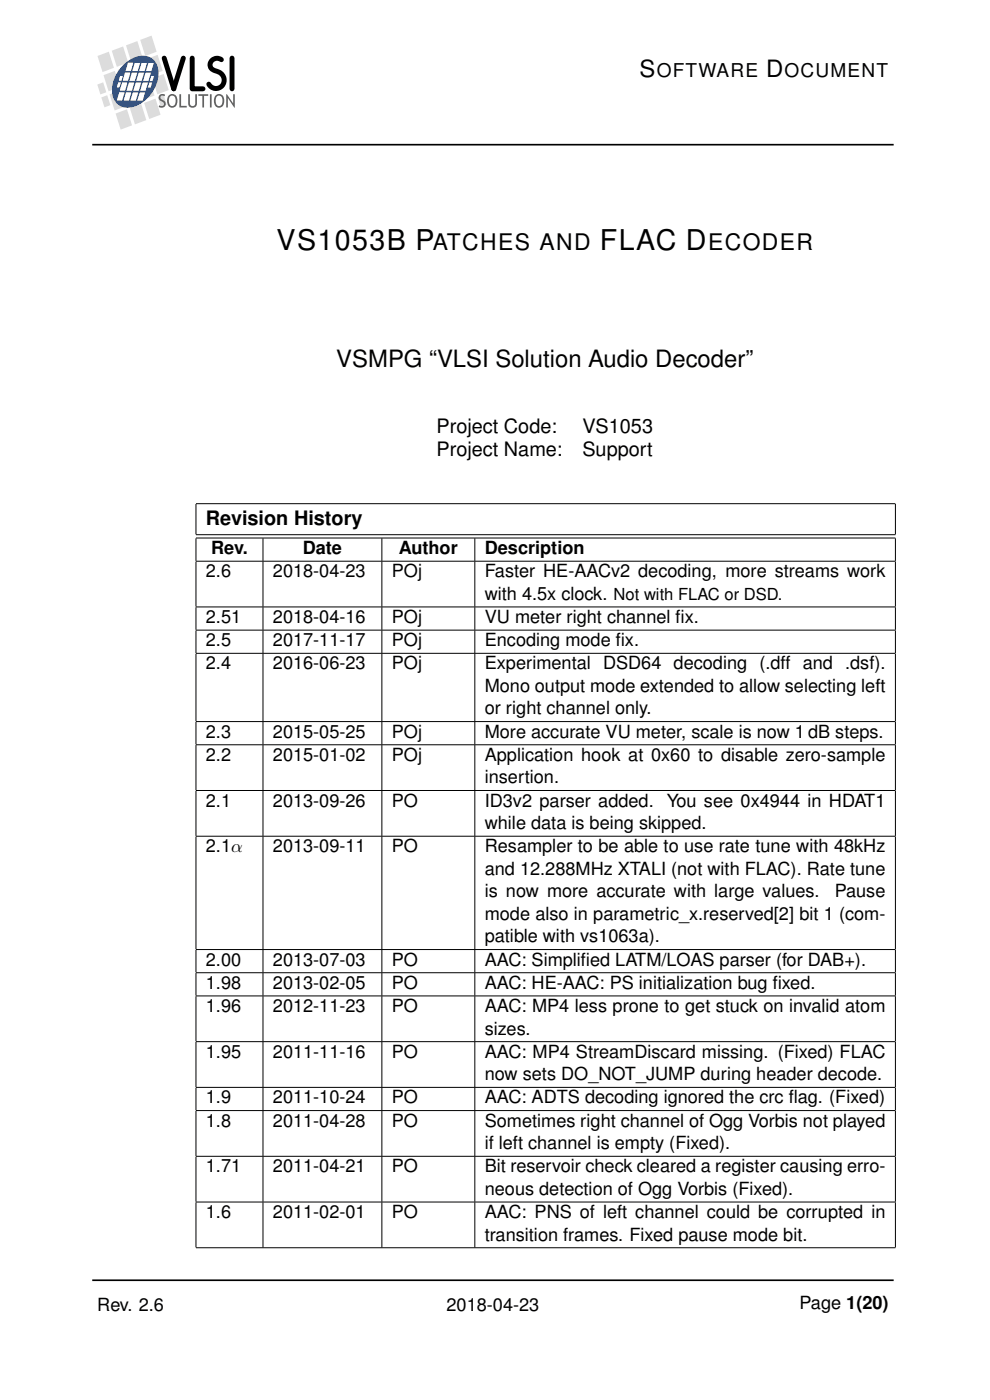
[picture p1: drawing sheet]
<svg xmlns="http://www.w3.org/2000/svg" width="210mm" height="297mm" viewBox="0 0 210 297" stroke-linecap="round" stroke-linejoin="round" font-family="sans-serif">
<defs><g id="words">
<g font-size="6.1">
<text x="58.6" y="53.1">VS1053B P</text>
<text x="127.3" y="53.1">FLAC D</text>
</g>
<g font-size="5.1">
<text x="135.7" y="16.4">S</text>
<text x="162.5" y="16.4">D</text>
<text x="71.3" y="77.9">VSMPG “VLSI Solution Audio Decoder”</text>
</g>
<g font-size="4.9">
<text x="91.8" y="53.1">ATCHES AND</text>
<text x="150.2" y="53.1">ECODER</text>
</g>
<g font-size="4.2">
<text x="92.6" y="91.8">Project Code:</text>
<text x="123.5" y="91.8">VS1053</text>
<text x="92.6" y="96.7">Project Name:</text>
<text x="123.5" y="96.7">Support</text>
<text x="43.7" y="111.4">Revision History</text>
</g>
<g font-size="4">
<text x="139.3" y="16.4">OFTWARE</text>
<text x="166.4" y="16.4">OCUMENT</text>
</g>
<g font-size="3.8">
<text x="44.8" y="117.6">Rev.</text>
<text x="64.2" y="117.6">Date</text>
<text x="84.6" y="117.6">Author</text>
<text x="102.8" y="117.6">Description</text>
<text x="43.7" y="122.5">2.6</text>
<text x="57.9" y="122.5">2018-04-23</text>
<text x="83.1" y="122.5">POj</text>
<text x="102.8" y="122.5">Faster HE-AACv2 decoding, more streams work</text>
<text x="102.8" y="127.3">with 4.5x clock. Not with FLAC or DSD.</text>
<text x="43.7" y="132.2">2.51</text>
<text x="43.7" y="137.1">2.5</text>
<text x="57.9" y="132.2">2018-04-16</text>
<text x="57.9" y="137.1">2017-11-17</text>
<text x="83.1" y="132.2">POj</text>
<text x="83.1" y="137.1">POj</text>
<text x="102.8" y="132.2">VU meter right channel f</text>
<text x="102.8" y="137.1">Encoding mode f</text>
<text x="130.6" y="137.1">ix.</text>
<text x="143.3" y="132.2">ix.</text>
<text x="43.7" y="142">2.4</text>
<text x="57.9" y="142">2016-06-23</text>
<text x="83.1" y="142">POj</text>
<text x="102.8" y="142">Experimental DSD64 decoding (.dff and .dsf).</text>
<text x="102.8" y="146.8">Mono output mode extended to allow selecting left</text>
<text x="102.8" y="151.6">or right channel only.</text>
<text x="43.7" y="156.5">2.3</text>
<text x="43.7" y="161.4">2.2</text>
<text x="57.9" y="156.5">2015-05-25</text>
<text x="57.9" y="161.4">2015-01-02</text>
<text x="83.1" y="156.5">POj</text>
<text x="83.1" y="161.4">POj</text>
<text x="102.8" y="156.5">More accurate VU meter, scale is now 1dB steps.</text>
<text x="102.8" y="161.4">Application hook at 0x60 to disable zero-sample</text>
<text x="102.8" y="166.2">insertion.</text>
<text x="43.7" y="171.1">2.1</text>
<text x="57.9" y="171.1">2013-09-26</text>
<text x="83.1" y="171.1">PO</text>
<text x="102.8" y="171.1">ID3v2 parser added.</text>
<text x="141.5" y="171.1">You see 0x4944 in HDAT1</text>
<text x="102.8" y="175.9">while data is being skipped.</text>
<text x="43.7" y="180.8">2.1α</text>
<text x="57.9" y="180.8">2013-09-11</text>
<text x="83.1" y="180.8">PO</text>
<text x="102.8" y="180.8">Resampler to be able to use rate tune with 48kHz</text>
<text x="102.8" y="185.6">and 12.288MHz XTALI (not with FLAC). Rate tune</text>
<text x="102.8" y="190.4">is now more accurate with large values.</text>
<text x="177.1" y="190.4">Pause</text>
<text x="102.8" y="195.2">mode also in parametric_x.reserved[2] bit 1 (com-</text>
<text x="102.8" y="199.9">patible with vs1063a).</text>
<text x="43.7" y="204.9">2.00</text>
<text x="43.7" y="209.8">1.98</text>
<text x="57.9" y="204.9">2013-07-03</text>
<text x="57.9" y="209.8">2013-02-05</text>
<text x="83.1" y="204.9">PO</text>
<text x="83.1" y="209.8">PO</text>
<text x="102.8" y="204.9">AAC: Simplif</text>
<text x="102.8" y="209.8">AAC: HE-AAC: PS initialization bug f</text>
<text x="123.2" y="204.9">ied LATM/LOAS parser (for DAB+).</text>
<text x="163.9" y="209.8">ixed.</text>
<text x="43.7" y="214.7">1.96</text>
<text x="57.9" y="214.7">2012-11-23</text>
<text x="83.1" y="214.7">PO</text>
<text x="102.8" y="214.7">AAC: MP4 less prone to get stuck on invalid atom</text>
<text x="102.8" y="219.5">sizes.</text>
<text x="43.7" y="224.4">1.95</text>
<text x="57.9" y="224.4">2011-11-16</text>
<text x="83.1" y="224.4">PO</text>
<text x="102.8" y="224.4">AAC: MP4 StreamDiscard missing. (Fixed) FLAC</text>
<text x="102.8" y="229.2">now sets DO_NOT_JUMP during header decode.</text>
<text x="43.7" y="234.1">1.9</text>
<text x="43.7" y="239">1.8</text>
<text x="57.9" y="234.1">2011-10-24</text>
<text x="57.9" y="239">2011-04-28</text>
<text x="83.1" y="234.1">PO</text>
<text x="83.1" y="239">PO</text>
<text x="102.8" y="234.1">AAC: ADTS decoding ignored the crc f</text>
<text x="102.8" y="239">Sometimes right channel of Ogg Vorbis not played</text>
<text x="167.3" y="234.1">lag. (Fixed)</text>
<text x="102.8" y="243.8">if left channel is empty (Fixed).</text>
<text x="43.7" y="248.7">1.71</text>
<text x="57.9" y="248.7">2011-04-21</text>
<text x="83.1" y="248.7">PO</text>
<text x="102.8" y="248.7">Bit reservoir check cleared a register causing erro-</text>
<text x="102.8" y="253.5">neous detection of Ogg Vorbis (Fixed).</text>
<text x="43.7" y="258.4">1.6</text>
<text x="57.9" y="258.4">2011-02-01</text>
<text x="83.1" y="258.4">PO</text>
<text x="102.8" y="258.4">AAC: PNS of left channel could be corrupted in</text>
<text x="102.8" y="263.2">transition frames. Fixed pause mode bit.</text>
<text x="20.6" y="278.1">Rev. 2.6</text>
<text x="94.7" y="278.1">2018-04-23</text>
<text x="169.6" y="277.7">Page 1(20)</text>
</g>
</g></defs>
<path d="M29.7 8.5l1.1 3.4 2.4-.9-1-3.4zM26.7 9.6l1.1 3.4 2.4-.9-1.1-3.4zM23.7 10.8l1.1 3.4 2.4-.9-1.1-3.4zM20.7 11.9l1.1 3.4 2.4-.9-1.1-3.4zM31 12.5l1.1 3.4 2.4-.9-1.1-3.4zM28 13.7l1.1 3.4 2.4-.9-1.1-3.4zM25 14.8l1.1 3.4 2.4-.9-1.1-3.4zM22 15.9l1 3.5 2.4-.9-1-3.5zM32.3 16.6l1.1 3.4 2.4-.9-1.1-3.4zM29.3 17.8l1.1 3.4 2.4-.9-1.1-3.4zM20.6 17.9l.7 2.1 1.3-.4-.7-2.1zM26.3 18.9l1 3.4 2.5-.9-1.1-3.4zM23.2 20l1.1 3.4 2.4-.9-1-3.4zM21.5 20.7l.7 2.1 1.2-.5-.7-2.1zM33.5 20.6l.6 2.1 1.3-.5-.7-2.1zM30.6 21.8l1 3.4 2.5-.9-1.1-3.4zM27.6 23l1 3.4 2.4-.9-1-3.4zM24.5 24.1l1.1 3.4 2.4-.9-1.1-3.4z" fill="#dcdcdc"/>
<path d="M35.9 20.1a1.76 1.76 0 0 0 .3 2.7 1.28 1.28 0 0 0 1.4-1.7 1.08 1.08 0 0 0-1.7-1zM45.9 20.1a1.76 1.76 0 0 0 .2 2.7 1.28 1.28 0 0 0 1.5-1.7 1.08 1.08 0 0 0-1.7-1zM33.9 20.1a.91 .91 0 0 0 .6 1.5 .52 .52 0 0 1 .1 .8 .52 .52 0 0 1-.8-.1l-.1 .4a.91 .91 0 0 0 1.4-.4 .91 .91 0 0 0-.8-1.2 .48 .48 0 0 1-.1-.8 .48 .48 0 0 1 .7 .1l.1-.3-.1-.1h-.7zM38.1 20v2.8h1.5v-.3h-1.2v-2.5zM39.9 20v1.9a.93 .93 0 0 0 .9 1 .93 .93 0 0 0 1-1v-1.9h-.4v1.9a.57 .57 0 0 1-.5 .6 .57 .57 0 0 1-.6-.6v-1.9zM42.1 20v.3h.8v2.5h.4v-2.5h.9v-.3zM44.5 20v2.8h.4v-2.8zM48 20v2.8h.3v-2l1.5 2v-2.8h-.3v1.9l-1.4-1.9zM36.1 20.4a.69 .69 0 0 1 1.1 .5l.1 .5a.76 .76 0 0 1-.3 .9 .76 .76 0 0 1-1-.1l-.2-1.1zM46.1 20.4a.69 .69 0 0 1 1 .5l.1 .5a.76 .76 0 0 1-.3 .9 .76 .76 0 0 1-1-.1l-.1-1.1z" fill="#606060"/>
<path d="M26.1 14.1a5.1 5.1 0 0 1 5.7-1.9 3.7 3.7 0 0 1 1.6 4.2 8 8 0 0 1-5.7 6.3 3.1 3.1 0 0 1-3.8-3.5 8.1 8.1 0 0 1 2.2-5.1z" fill="#fff"/>
<path d="M26.3 13.6a7.1 7.1 0 0 0-2.1 7.5 3.6 3.6 0 0 0 5.2 1.1 7.8 7.8 0 0 0 4.1-7.8 3.5 3.5 0 0 0-5.2-2.1zM27.1 13.3h1.2l-.5 1.8h-1.2zM28.6 13.3h1.1l-.5 1.8h-1.1zM30 13.3h1.2l-.5 1.8h-1.2zM31.5 13.3h1.1l-.5 1.8h-1.1zM26.5 15.4h1.2l-.6 1.7h-1.1zM28 15.4h1.1l-.5 1.8h-1.2zM29.4 15.4h1.2l-.6 1.8h-1.1zM30.9 15.4h1.1l-.5 1.8h-1.2zM25.5 16.1h.6l-.3 1h-.6zM32.1 16.1h.6l-.3 1.1h-.6zM25.1 17.5h.6l-.4 1.1h-.6zM25.9 17.5h1.2l-.6 1.7h-1.1zM27.3 17.5h1.2l-.5 1.8h-1.2zM28.8 17.5h1.1l-.5 1.8h-1.1zM30.3 17.5h1.1l-.5 1.8h-1.2zM31.7 17.5h.6l-.3 1.1h-.6zM25.3 19.6h1.1l-.5 1.7h-1.1zM26.7 19.6h1.2l-.5 1.8-1.2-.1zM28.2 19.6h1.1l-.5 1.8h-1.1zM29.6 19.6h1.2l-.5 1.8h-1.2z" fill="#0051ce"/>
<path d="M34.8 12.3l2.1 6.5 2-6.5M40.8 12.3v6.5h2.3M47 12.7a1.41 1.41 0 0 0-2 .1 1.41 1.41 0 0 0 0 1.9 4.4 4.4 0 0 1 2.4 1.5 1.75 1.75 0 0 1-.8 2.4 1.75 1.75 0 0 1-2.3-.7M49.2 12.3v6.5" fill="none" stroke="#000" stroke-width="1.1"/>
<g fill="none" stroke="#000" stroke-width=".21">
<path d="M49.2 12.3v6.5M41.6 106.9h148.3M41.6 106.9v6.5M41.6 114.2v4.8M41.6 119.1v9.6M41.6 113.4h148.3M41.6 114.1h148.3M41.6 119.1h148.3M55.8 114.2v4.8M55.8 119.1v9.6M81 114.2v4.8M81 119.1v9.6"/>
<path d="M100.7 114.2v4.8M100.7 119.1v9.6M189.9 106.9v6.5M189.9 114.2v4.8M189.9 119.1v9.6M41.6 128.8v4.8M41.6 133.7v4.8M41.6 138.7v14.3M41.6 128.8h148.3M41.6 133.7h148.3M41.6 138.6h148.3M55.8 128.8v4.8"/>
<path d="M55.8 133.7v4.8M55.8 138.7v14.3M81 128.8v4.8M81 133.7v4.8M81 138.7v14.3M100.7 128.8v4.8M100.7 133.7v4.8M100.7 138.7v14.3M189.9 128.8v4.8M189.9 133.7v4.8M189.9 138.7v14.3M41.6 153.1v4.8"/>
<path d="M41.6 158.1v9.5M41.6 153.1h148.3M41.6 158h148.3M55.8 153.1v4.8M55.8 158.1v9.5M81 153.1v4.8M81 158.1v9.5M100.7 153.1v4.8M100.7 158.1v9.5M189.9 153.1v4.8M189.9 158.1v9.5M41.6 167.8v9.5"/>
<path d="M41.6 177.5v23.9M41.6 167.7h148.3M41.6 177.4h148.3M55.8 167.8v9.5M55.8 177.5v23.9M81 167.8v9.5M81 177.5v23.9M100.7 167.8v9.5M100.7 177.5v23.9M189.9 167.8v9.5M189.9 177.5v23.9M41.6 201.5v4.8"/>
<path d="M41.6 206.4v4.8M41.6 211.4v9.5M41.6 201.4h148.3M41.6 206.4h148.3M41.6 211.3h148.3M55.8 201.5v4.8M55.8 206.4v4.8M55.8 211.4v9.5M81 201.5v4.8M81 206.4v4.8M81 211.4v9.5M100.7 201.5v4.8"/>
<path d="M100.7 206.4v4.8M100.7 211.4v9.5M189.9 201.5v4.8M189.9 206.4v4.8M189.9 211.4v9.5M41.6 221.1v9.5M41.6 230.8v4.7M41.6 235.7v9.5M41.6 221h148.3M41.6 230.7h148.3M41.6 235.6h148.3M55.8 221.1v9.5"/>
<path d="M55.8 230.8v4.7M55.8 235.7v9.5M81 221.1v9.5M81 230.8v4.7M81 235.7v9.5M100.7 221.1v9.5M100.7 230.8v4.7M100.7 235.7v9.5M189.9 221.1v9.5M189.9 230.8v4.7M189.9 235.7v9.5M41.6 245.4v9.5"/>
<path d="M41.6 255.1v9.5M41.6 245.3h148.3M41.6 255h148.3M55.8 245.4v9.5M55.8 255.1v9.5M81 245.4v9.5M81 255.1v9.5M100.7 245.4v9.5M100.7 255.1v9.5M189.9 245.4v9.5M189.9 255.1v9.5M41.6 264.7h148.3"/>
</g>
<path d="M19.6 30.7h170M19.6 271.6h170" fill="none" stroke="#000" stroke-width=".35"/>
<use href="#words"/>
</svg>
